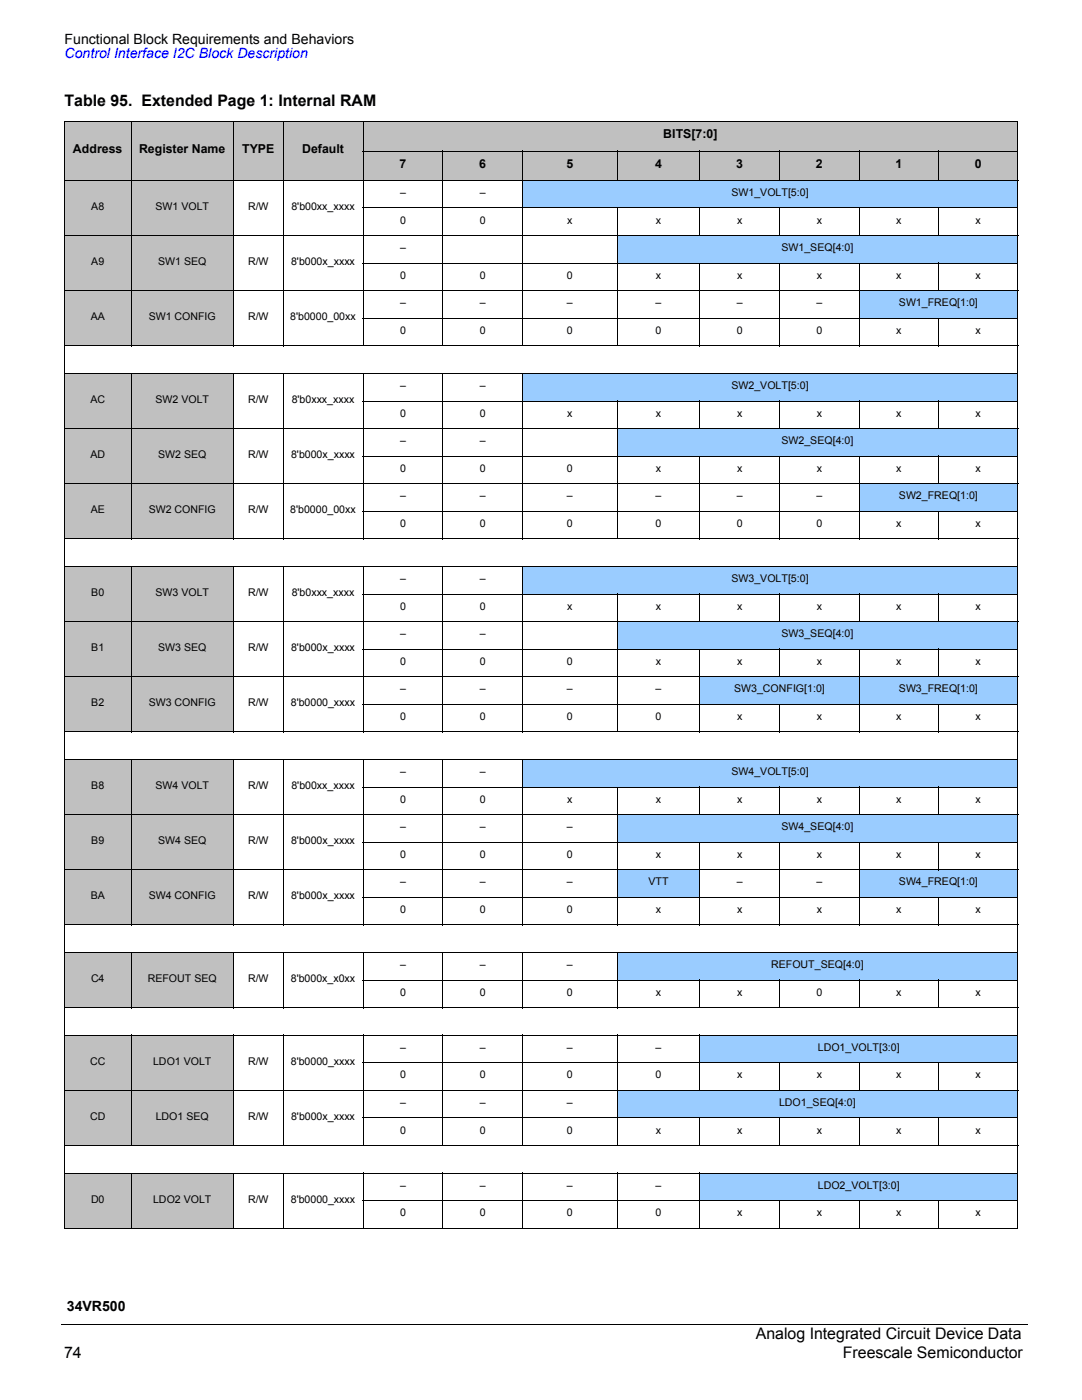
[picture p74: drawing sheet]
<svg xmlns="http://www.w3.org/2000/svg" width="216mm" height="279mm" viewBox="0 0 216 279" stroke-linecap="round" stroke-linejoin="round" font-family="sans-serif">
<defs><g id="words">
<g font-size="3.2">
<text x="12.9" y="21.1">Table 95. Extended Page 1: Internal RAM</text>
<text x="150.8" y="267.2">Analog Integrated Circuit Device Data</text>
<text x="12.8" y="271.1">74</text>
<text x="168.2" y="271.1">Freescale Semiconductor</text>
</g>
<g font-size="2.8">
<text x="12.9" y="8.7">Functional Block Requirements and Behaviors</text>
<text x="13.3" y="261.7">34VR500</text>
</g>
<text font-size="2.8" fill="#00f" x="12.9" y="11.5">Control Interface I2C Block Description</text>
<g font-size="2.5">
<text x="132.4" y="27.6">BITS[7:0]</text>
<text x="14.6" y="30.6">Address</text>
<text x="27.7" y="30.6">Register Name</text>
<text x="48.3" y="30.6">TYPE</text>
<text x="60.3" y="30.6">Default</text>
<text x="79.7" y="33.5">7</text>
<text x="95.6" y="33.5">6</text>
<text x="113" y="33.5">5</text>
<text x="130.7" y="33.5">4</text>
<text x="146.9" y="33.5">3</text>
<text x="162.8" y="33.5">2</text>
<text x="178.7" y="33.5">1</text>
<text x="194.5" y="33.5">0</text>
</g>
<g font-size="2.1">
<text x="18.2" y="41.9">A8</text>
<text x="31" y="41.9">SW1 VOLT</text>
<text x="49.5" y="41.9">R/W</text>
<text x="58.1" y="41.9">8'b00xx_xxxx</text>
<text x="79.8" y="39.1">–</text>
<text x="95.7" y="39.1">–</text>
<text x="145.9" y="39.1">SW1_VOLT[5:0]</text>
<text x="79.8" y="44.6">0</text>
<text x="95.7" y="44.6">0</text>
<text x="113.2" y="44.6">x</text>
<text x="130.9" y="44.6">x</text>
<text x="147.1" y="44.6">x</text>
<text x="163" y="44.6">x</text>
<text x="178.8" y="44.6">x</text>
<text x="194.6" y="44.6">x</text>
<text x="18.2" y="52.9">A9</text>
<text x="31.6" y="52.9">SW1 SEQ</text>
<text x="49.5" y="52.9">R/W</text>
<text x="58.1" y="52.9">8'b000x_xxxx</text>
<text x="79.8" y="50.1">–</text>
<text x="155.9" y="50.1">SW1_SEQ[4:0]</text>
<text x="79.8" y="55.6">0</text>
<text x="95.7" y="55.6">0</text>
<text x="113.1" y="55.6">0</text>
<text x="130.9" y="55.6">x</text>
<text x="147.1" y="55.6">x</text>
<text x="163" y="55.6">x</text>
<text x="178.8" y="55.6">x</text>
<text x="194.6" y="55.6">x</text>
<text x="18.1" y="63.9">AA</text>
<text x="29.7" y="63.9">SW1 CONFIG</text>
<text x="49.5" y="63.9">R/W</text>
<text x="57.9" y="63.9">8'b0000_00xx</text>
<text x="79.8" y="61.1">–</text>
<text x="95.7" y="61.1">–</text>
<text x="113.1" y="61.1">–</text>
<text x="130.8" y="61.1">–</text>
<text x="147" y="61.1">–</text>
<text x="162.9" y="61.1">–</text>
<text x="179.4" y="61.1">SW1_FREQ[1:0]</text>
<text x="79.8" y="66.6">0</text>
<text x="95.7" y="66.6">0</text>
<text x="113.1" y="66.6">0</text>
<text x="130.8" y="66.6">0</text>
<text x="147" y="66.6">0</text>
<text x="162.9" y="66.6">0</text>
<text x="178.8" y="66.6">x</text>
<text x="194.6" y="66.6">x</text>
<text x="79.8" y="77.6">–</text>
<text x="95.7" y="77.6">–</text>
<text x="145.9" y="77.6">SW2_VOLT[5:0]</text>
<text x="18" y="80.4">AC</text>
<text x="31" y="80.4">SW2 VOLT</text>
<text x="49.5" y="80.4">R/W</text>
<text x="58.2" y="80.4">8'b0xxx_xxxx</text>
<text x="79.8" y="83.1">0</text>
<text x="95.7" y="83.1">0</text>
<text x="113.2" y="83.1">x</text>
<text x="130.9" y="83.1">x</text>
<text x="147.1" y="83.1">x</text>
<text x="163" y="83.1">x</text>
<text x="178.8" y="83.1">x</text>
<text x="194.6" y="83.1">x</text>
<text x="79.8" y="88.6">–</text>
<text x="95.7" y="88.6">–</text>
<text x="155.9" y="88.6">SW2_SEQ[4:0]</text>
<text x="18" y="91.4">AD</text>
<text x="31.6" y="91.4">SW2 SEQ</text>
<text x="49.5" y="91.4">R/W</text>
<text x="58.1" y="91.4">8'b000x_xxxx</text>
<text x="79.8" y="94.1">0</text>
<text x="95.7" y="94.1">0</text>
<text x="113.1" y="94.1">0</text>
<text x="130.9" y="94.1">x</text>
<text x="147.1" y="94.1">x</text>
<text x="163" y="94.1">x</text>
<text x="178.8" y="94.1">x</text>
<text x="194.6" y="94.1">x</text>
<text x="79.8" y="99.7">–</text>
<text x="95.7" y="99.7">–</text>
<text x="113.1" y="99.7">–</text>
<text x="130.8" y="99.7">–</text>
<text x="147" y="99.7">–</text>
<text x="162.9" y="99.7">–</text>
<text x="179.4" y="99.7">SW2_FREQ[1:0]</text>
<text x="18.1" y="102.4">AE</text>
<text x="29.7" y="102.4">SW2 CONFIG</text>
<text x="49.5" y="102.4">R/W</text>
<text x="57.9" y="102.4">8'b0000_00xx</text>
<text x="79.8" y="105.2">0</text>
<text x="95.7" y="105.2">0</text>
<text x="113.1" y="105.2">0</text>
<text x="130.8" y="105.2">0</text>
<text x="147" y="105.2">0</text>
<text x="162.9" y="105.2">0</text>
<text x="178.8" y="105.2">x</text>
<text x="194.6" y="105.2">x</text>
<text x="18.2" y="118.9">B0</text>
<text x="31" y="118.9">SW3 VOLT</text>
<text x="49.5" y="118.9">R/W</text>
<text x="58.2" y="118.9">8'b0xxx_xxxx</text>
<text x="79.8" y="116.2">–</text>
<text x="95.7" y="116.2">–</text>
<text x="145.9" y="116.2">SW3_VOLT[5:0]</text>
<text x="79.8" y="121.7">0</text>
<text x="95.7" y="121.7">0</text>
<text x="113.2" y="121.7">x</text>
<text x="130.9" y="121.7">x</text>
<text x="147.1" y="121.7">x</text>
<text x="163" y="121.7">x</text>
<text x="178.8" y="121.7">x</text>
<text x="194.6" y="121.7">x</text>
<text x="18.2" y="129.9">B1</text>
<text x="31.6" y="129.9">SW3 SEQ</text>
<text x="49.5" y="129.9">R/W</text>
<text x="58.1" y="129.9">8'b000x_xxxx</text>
<text x="79.8" y="127.2">–</text>
<text x="95.7" y="127.2">–</text>
<text x="155.9" y="127.2">SW3_SEQ[4:0]</text>
<text x="79.8" y="132.7">0</text>
<text x="95.7" y="132.7">0</text>
<text x="113.1" y="132.7">0</text>
<text x="130.9" y="132.7">x</text>
<text x="147.1" y="132.7">x</text>
<text x="163" y="132.7">x</text>
<text x="178.8" y="132.7">x</text>
<text x="194.6" y="132.7">x</text>
<text x="18.2" y="140.9">B2</text>
<text x="29.7" y="140.9">SW3 CONFIG</text>
<text x="49.5" y="140.9">R/W</text>
<text x="58" y="140.9">8'b0000_xxxx</text>
<text x="79.8" y="143.7">0</text>
<text x="79.8" y="138.2">–</text>
<text x="95.7" y="143.7">0</text>
<text x="95.7" y="138.2">–</text>
<text x="113.1" y="143.7">0</text>
<text x="113.1" y="138.2">–</text>
<text x="130.8" y="143.7">0</text>
<text x="130.8" y="138.2">–</text>
<text x="146.5" y="138.2">SW3_CONFIG[1:0]</text>
<text x="147.1" y="143.7">x</text>
<text x="163" y="143.7">x</text>
<text x="178.8" y="143.7">x</text>
<text x="179.4" y="138.2">SW3_FREQ[1:0]</text>
<text x="194.6" y="143.7">x</text>
<text x="79.8" y="154.7">–</text>
<text x="95.7" y="154.7">–</text>
<text x="145.9" y="154.7">SW4_VOLT[5:0]</text>
<text x="18.2" y="157.4">B8</text>
<text x="31" y="157.4">SW4 VOLT</text>
<text x="49.5" y="157.4">R/W</text>
<text x="58.1" y="157.4">8'b00xx_xxxx</text>
<text x="79.8" y="160.2">0</text>
<text x="95.7" y="160.2">0</text>
<text x="113.2" y="160.2">x</text>
<text x="130.9" y="160.2">x</text>
<text x="147.1" y="160.2">x</text>
<text x="163" y="160.2">x</text>
<text x="178.8" y="160.2">x</text>
<text x="194.6" y="160.2">x</text>
<text x="79.8" y="165.7">–</text>
<text x="95.7" y="165.7">–</text>
<text x="113.1" y="165.7">–</text>
<text x="155.9" y="165.7">SW4_SEQ[4:0]</text>
<text x="18.2" y="168.4">B9</text>
<text x="31.6" y="168.4">SW4 SEQ</text>
<text x="49.5" y="168.4">R/W</text>
<text x="58.1" y="168.4">8'b000x_xxxx</text>
<text x="79.8" y="171.2">0</text>
<text x="95.7" y="171.2">0</text>
<text x="113.1" y="171.2">0</text>
<text x="130.9" y="171.2">x</text>
<text x="147.1" y="171.2">x</text>
<text x="163" y="171.2">x</text>
<text x="178.8" y="171.2">x</text>
<text x="194.6" y="171.2">x</text>
<text x="18.1" y="179.5">BA</text>
<text x="29.7" y="179.5">SW4 CONFIG</text>
<text x="49.5" y="179.5">R/W</text>
<text x="58.1" y="179.5">8'b000x_xxxx</text>
<text x="79.8" y="176.7">–</text>
<text x="95.7" y="176.7">–</text>
<text x="113.1" y="176.7">–</text>
<text x="129.4" y="176.7">VTT</text>
<text x="147" y="176.7">–</text>
<text x="162.9" y="176.7">–</text>
<text x="179.4" y="176.7">SW4_FREQ[1:0]</text>
<text x="79.8" y="182.2">0</text>
<text x="95.7" y="182.2">0</text>
<text x="113.1" y="182.2">0</text>
<text x="130.9" y="182.2">x</text>
<text x="147.1" y="182.2">x</text>
<text x="163" y="182.2">x</text>
<text x="178.8" y="182.2">x</text>
<text x="194.6" y="182.2">x</text>
<text x="18.2" y="196">C4</text>
<text x="29.5" y="196">REFOUT SEQ</text>
<text x="49.5" y="196">R/W</text>
<text x="58" y="196">8'b000x_x0xx</text>
<text x="79.8" y="193.2">–</text>
<text x="95.7" y="193.2">–</text>
<text x="113.1" y="193.2">–</text>
<text x="153.9" y="193.2">REFOUT_SEQ[4:0]</text>
<text x="79.8" y="198.7">0</text>
<text x="95.7" y="198.7">0</text>
<text x="113.1" y="198.7">0</text>
<text x="130.9" y="198.7">x</text>
<text x="147.1" y="198.7">x</text>
<text x="162.9" y="198.7">0</text>
<text x="178.8" y="198.7">x</text>
<text x="194.6" y="198.7">x</text>
<text x="79.8" y="209.7">–</text>
<text x="95.7" y="209.7">–</text>
<text x="113.1" y="209.7">–</text>
<text x="130.8" y="209.7">–</text>
<text x="163.2" y="209.7">LDO1_VOLT[3:0]</text>
<text x="18" y="212.5">CC</text>
<text x="30.5" y="212.5">LDO1 VOLT</text>
<text x="49.5" y="212.5">R/W</text>
<text x="58" y="212.5">8'b0000_xxxx</text>
<text x="79.8" y="215.2">0</text>
<text x="95.7" y="215.2">0</text>
<text x="113.1" y="215.2">0</text>
<text x="130.8" y="215.2">0</text>
<text x="147.1" y="215.2">x</text>
<text x="163" y="215.2">x</text>
<text x="178.8" y="215.2">x</text>
<text x="194.6" y="215.2">x</text>
<text x="79.8" y="220.7">–</text>
<text x="95.7" y="220.7">–</text>
<text x="113.1" y="220.7">–</text>
<text x="155.5" y="220.7">LDO1_SEQ[4:0]</text>
<text x="18" y="223.5">CD</text>
<text x="31.1" y="223.5">LDO1 SEQ</text>
<text x="49.5" y="223.5">R/W</text>
<text x="58.1" y="223.5">8'b000x_xxxx</text>
<text x="79.8" y="226.2">0</text>
<text x="95.7" y="226.2">0</text>
<text x="113.1" y="226.2">0</text>
<text x="130.9" y="226.2">x</text>
<text x="147.1" y="226.2">x</text>
<text x="163" y="226.2">x</text>
<text x="178.8" y="226.2">x</text>
<text x="194.6" y="226.2">x</text>
<text x="18.2" y="240">D0</text>
<text x="30.5" y="240">LDO2 VOLT</text>
<text x="49.5" y="240">R/W</text>
<text x="58" y="240">8'b0000_xxxx</text>
<text x="79.8" y="237.2">–</text>
<text x="95.7" y="237.2">–</text>
<text x="113.1" y="237.2">–</text>
<text x="130.8" y="237.2">–</text>
<text x="163.2" y="237.2">LDO2_VOLT[3:0]</text>
<text x="79.8" y="242.7">0</text>
<text x="95.7" y="242.7">0</text>
<text x="113.1" y="242.7">0</text>
<text x="130.8" y="242.7">0</text>
<text x="147.1" y="242.7">x</text>
<text x="163" y="242.7">x</text>
<text x="178.8" y="242.7">x</text>
<text x="194.6" y="242.7">x</text>
</g>
</g></defs>
<path d="M12.3 264.4h192.8" fill="none" stroke="#000" stroke-width=".2"/>
<g fill="#c0c0c0">
<path d="M12.9 24.3h13.2v11.7h-13.2z"/>
<path d="M26.1 24.3h20.5v11.7h-20.5z"/>
<path d="M46.6 24.3h9.9v11.7h-9.9z"/>
<path d="M56.5 24.3h16v11.7h-16z"/>
<path d="M72.5 24.3h130.6v5.8h-130.6z"/>
<path d="M72.5 30.1h15.8v5.9h-15.8z"/>
<path d="M88.3 30.1h15.9v5.9h-15.9z"/>
<path d="M104.2 30.1h18.9v5.9h-18.9z"/>
<path d="M123.1 30.1h16.5v5.9h-16.5z"/>
<path d="M139.6 30.1h15.9v5.9h-15.9z"/>
<path d="M155.5 30.1h15.9v5.9h-15.9z"/>
<path d="M171.4 30.1h15.9v5.9h-15.9z"/>
<path d="M187.3 30.1h15.8v5.9h-15.8z"/>
<path d="M12.9 36h13.2v11h-13.2z"/>
<path d="M26.1 36h20.5v11h-20.5z"/>
</g>
<g fill="#fff">
<path d="M46.6 36h9.9v11h-9.9z"/>
<path d="M56.5 36h16v11h-16z"/>
</g>
<path d="M104.2 36h98.9v5.5h-98.9z" fill="#9accff"/>
<g fill="#c0c0c0">
<path d="M12.9 47h13.2v11h-13.2z"/>
<path d="M26.1 47h20.5v11h-20.5z"/>
</g>
<g fill="#fff">
<path d="M46.6 47h9.9v11h-9.9z"/>
<path d="M56.5 47h16v11h-16z"/>
</g>
<path d="M123.1 47h80v5.5h-80z" fill="#9accff"/>
<g fill="#c0c0c0">
<path d="M12.9 58h13.2v11h-13.2z"/>
<path d="M26.1 58h20.5v11h-20.5z"/>
</g>
<g fill="#fff">
<path d="M46.6 58h9.9v11h-9.9z"/>
<path d="M56.5 58h16v11h-16z"/>
</g>
<path d="M171.4 58h31.7v5.5h-31.7z" fill="#9accff"/>
<g fill="#c0c0c0">
<path d="M12.9 74.5h13.2v11h-13.2z"/>
<path d="M26.1 74.5h20.5v11h-20.5z"/>
</g>
<g fill="#fff">
<path d="M46.6 74.5h9.9v11h-9.9z"/>
<path d="M56.5 74.5h16v11h-16z"/>
<path d="M88.3 74.5h15.9v5.5h-15.9z"/>
</g>
<path d="M104.2 74.5h98.9v5.5h-98.9z" fill="#9accff"/>
<g fill="#c0c0c0">
<path d="M12.9 85.5h13.2v11h-13.2z"/>
<path d="M26.1 85.5h20.5v11h-20.5z"/>
</g>
<g fill="#fff">
<path d="M46.6 85.5h9.9v11h-9.9z"/>
<path d="M56.5 85.5h16v11h-16z"/>
</g>
<path d="M123.1 85.5h80v5.5h-80z" fill="#9accff"/>
<g fill="#c0c0c0">
<path d="M12.9 96.5h13.2v11h-13.2z"/>
<path d="M26.1 96.5h20.5v11h-20.5z"/>
</g>
<g fill="#fff">
<path d="M46.6 96.5h9.9v11h-9.9z"/>
<path d="M56.5 96.5h16v11h-16z"/>
</g>
<path d="M171.4 96.5h31.7v5.5h-31.7z" fill="#9accff"/>
<g fill="#c0c0c0">
<path d="M12.9 113.1h13.2v11h-13.2z"/>
<path d="M26.1 113.1h20.5v11h-20.5z"/>
</g>
<g fill="#fff">
<path d="M46.6 113.1h9.9v11h-9.9z"/>
<path d="M56.5 113.1h16v11h-16z"/>
<path d="M88.3 113.1h15.9v5.5h-15.9z"/>
</g>
<path d="M104.2 113.1h98.9v5.5h-98.9z" fill="#9accff"/>
<g fill="#c0c0c0">
<path d="M12.9 124.1h13.2v11h-13.2z"/>
<path d="M26.1 124.1h20.5v11h-20.5z"/>
</g>
<g fill="#fff">
<path d="M46.6 124.1h9.9v11h-9.9z"/>
<path d="M56.5 124.1h16v11h-16z"/>
</g>
<path d="M123.1 124.1h80v5.5h-80z" fill="#9accff"/>
<g fill="#c0c0c0">
<path d="M12.9 135.1h13.2v11h-13.2z"/>
<path d="M26.1 135.1h20.5v11h-20.5z"/>
</g>
<g fill="#fff">
<path d="M46.6 135.1h9.9v11h-9.9z"/>
<path d="M56.5 135.1h16v11h-16z"/>
</g>
<g fill="#9accff">
<path d="M139.6 135.1h31.8v5.5h-31.8z"/>
<path d="M171.4 135.1h31.7v5.5h-31.7z"/>
</g>
<g fill="#c0c0c0">
<path d="M12.9 151.6h13.2v11h-13.2z"/>
<path d="M26.1 151.6h20.5v11h-20.5z"/>
</g>
<g fill="#fff">
<path d="M46.6 151.6h9.9v11h-9.9z"/>
<path d="M56.5 151.6h16v11h-16z"/>
<path d="M88.3 151.6h15.9v5.5h-15.9z"/>
</g>
<path d="M104.2 151.6h98.9v5.5h-98.9z" fill="#9accff"/>
<g fill="#c0c0c0">
<path d="M12.9 162.6h13.2v11h-13.2z"/>
<path d="M26.1 162.6h20.5v11h-20.5z"/>
</g>
<g fill="#fff">
<path d="M46.6 162.6h9.9v11h-9.9z"/>
<path d="M56.5 162.6h16v11h-16z"/>
</g>
<path d="M123.1 162.6h80v5.5h-80z" fill="#9accff"/>
<g fill="#c0c0c0">
<path d="M12.9 173.6h13.2v11h-13.2z"/>
<path d="M26.1 173.6h20.5v11h-20.5z"/>
</g>
<g fill="#fff">
<path d="M46.6 173.6h9.9v11h-9.9z"/>
<path d="M56.5 173.6h16v11h-16z"/>
</g>
<g fill="#9accff">
<path d="M123.1 173.6h16.5v5.5h-16.5z"/>
<path d="M171.4 173.6h31.7v5.5h-31.7z"/>
</g>
<g fill="#c0c0c0">
<path d="M12.9 190.1h13.2v11h-13.2z"/>
<path d="M26.1 190.1h20.5v11h-20.5z"/>
</g>
<g fill="#fff">
<path d="M46.6 190.1h9.9v11h-9.9z"/>
<path d="M56.5 190.1h16v11h-16z"/>
</g>
<path d="M123.1 190.1h80v5.5h-80z" fill="#9accff"/>
<g fill="#c0c0c0">
<path d="M12.9 206.6h13.2v11h-13.2z"/>
<path d="M26.1 206.6h20.5v11h-20.5z"/>
</g>
<g fill="#fff">
<path d="M46.6 206.6h9.9v11h-9.9z"/>
<path d="M56.5 206.6h16v11h-16z"/>
</g>
<path d="M139.6 206.6h63.5v5.5h-63.5z" fill="#9accff"/>
<g fill="#c0c0c0">
<path d="M12.9 217.6h13.2v11h-13.2z"/>
<path d="M26.1 217.6h20.5v11h-20.5z"/>
</g>
<g fill="#fff">
<path d="M46.6 217.6h9.9v11h-9.9z"/>
<path d="M56.5 217.6h16v11h-16z"/>
</g>
<path d="M123.1 217.6h80v5.5h-80z" fill="#9accff"/>
<g fill="#c0c0c0">
<path d="M12.9 234.1h13.2v11h-13.2z"/>
<path d="M26.1 234.1h20.5v11h-20.5z"/>
</g>
<g fill="#fff">
<path d="M46.6 234.1h9.9v11h-9.9z"/>
<path d="M56.5 234.1h16v11h-16z"/>
</g>
<path d="M139.6 234.1h63.5v5.5h-63.5z" fill="#9accff"/>
<g fill="none" stroke="#000" stroke-width=".2">
<path d="M12.8 36h190.4M12.8 24.3h59.6M12.9 24.3v11.6M12.9 36.1v32.8M26.1 24.3v44.8M46.6 24.3v44.8M56.5 24.3v44.8M72.4 30.1h130.8M72.5 24.2v44.9M72.5 24.3h130.6M88.3 30.1v39M104.2 30.1v39"/>
<path d="M123.1 30.1v6M139.6 30.1v6M155.5 30.1v6M171.4 30.1v6M187.3 30.1v6M203.1 24.4v5.7M203.1 30.2v5.7M203.1 36.1v5.3M12.8 47h190.4M12.8 58h190.4M72.4 41.5h130.8M72.4 52.5h130.8"/>
<path d="M123.1 41.4v27.7M139.6 41.4v5.7M139.6 52.4v16.7M155.5 41.4v5.7M155.5 52.4v16.7M171.4 41.4v5.7M171.4 52.4v16.7M187.3 41.4v5.7M187.3 52.4v5.7M203.1 41.6v5.3M203.1 47.1v5.3M203.1 52.6v5.3"/>
<path d="M203.1 58.1v5.3M12.8 69h190.4M12.8 74.5h190.3M12.9 69.1v5.3M12.9 74.6v32.9M26.1 74.4v33.2M46.6 74.4v33.2M56.5 74.4v33.2M72.4 63.5h130.8M72.5 74.4v33.2M88.3 74.4v33.2M104.2 74.4v33.2"/>
<path d="M123.1 79.9v27.7M139.6 79.9v5.7M155.5 79.9v5.7M171.4 79.9v5.7M187.3 63.4v5.7M187.3 79.9v5.7M203.1 63.6v5.3M203.1 69.1v10.8M12.8 85.5h190.4M12.8 96.5h190.4M72.4 80h130.8M72.4 91h130.8"/>
<path d="M139.6 91v16.6M155.5 91v16.6M171.4 91v16.6M187.3 91v5.6M203.1 80.1v5.3M203.1 85.6v5.4M203.1 91.1v5.4M203.1 96.6v5.4M12.8 107.5h190.4M12.8 113.1h190.3M12.9 107.6v5.4M12.9 113.1v32.9"/>
<path d="M26.1 113v33.2M46.6 113v33.2M56.5 113v33.2M72.4 102h130.8M72.4 118.6h130.8M72.5 113v33.2M88.3 113v33.2M104.2 113v33.2M123.1 118.5v27.7M139.6 118.5v5.6M155.5 118.5v5.6M171.4 118.5v5.6"/>
<path d="M187.3 102v5.6M187.3 118.5v5.6M203.1 102.1v5.4M203.1 107.6v10.9M203.1 118.6v5.4M12.8 124.1h190.4M12.8 135.1h190.4M72.4 129.6h130.8M139.6 129.5v16.7M155.5 129.5v5.6M171.4 129.5v16.7M187.3 129.5v5.6"/>
<path d="M203.1 124.1v5.4M203.1 129.6v5.4M203.1 135.1v5.4M12.8 146.1h190.4M12.8 151.6h190.3M12.9 146.2v5.3M12.9 151.7v32.8M26.1 151.5v33.2M46.6 151.5v33.2M56.5 151.5v33.2M72.4 140.6h130.8M72.4 157.1h130.8"/>
<path d="M72.5 151.5v33.2M88.3 151.5v33.2M104.2 151.5v33.2M123.1 157v27.7M139.6 157v5.7M155.5 140.5v5.7M155.5 157v5.7M171.4 157v5.7M187.3 140.5v5.7M187.3 157v5.7M203.1 140.7v5.3M203.1 146.2v10.8"/>
<path d="M203.1 157.2v5.3M12.8 162.6h190.4M12.8 173.6h190.4M72.4 168.1h130.8M72.4 179.1h130.8M139.6 168v16.7M155.5 168v16.7M171.4 168v16.7M187.3 168v5.7M187.3 179v5.7M203.1 162.7v5.3M203.1 168.2v5.3"/>
<path d="M203.1 173.7v5.3M203.1 179.2v5.3M12.8 184.6h190.4M12.8 190.1h190.3M12.9 184.7v5.3M12.9 190.2v10.8M26.1 190v11.2M46.6 190v11.2M56.5 190v11.2M72.4 195.6h130.8M72.5 190v11.2M88.3 190v11.2"/>
<path d="M104.2 190v11.2M123.1 190v11.2M139.6 195.5v5.7M155.5 195.5v5.7M171.4 195.5v5.7M187.3 195.5v5.7M203.1 184.7v10.8M203.1 195.7v5.3M12.8 201.1h190.4M12.8 206.6h190.3M12.8 217.6h190.4M12.9 201.2v5.3"/>
<path d="M12.9 206.7v21.8M26.1 206.5v22.2M46.6 206.5v22.2M56.5 206.5v22.2M72.4 212.1h130.8M72.5 206.5v22.2M88.3 206.5v22.2M104.2 206.5v22.2M123.1 206.5v22.2M139.6 206.5v11.2M155.5 212v5.7M171.4 212v5.7"/>
<path d="M187.3 212v5.7M203.1 201.2v10.8M203.1 212.2v5.3M203.1 217.7v5.3M12.8 228.6h190.4M12.8 234.1h190.3M12.9 228.7v5.3M12.9 234.2v10.9M26.1 234v11.2M46.6 234v11.2M56.5 234v11.2M72.4 223.1h130.8"/>
<path d="M72.4 239.6h130.8M72.5 234v11.2M88.3 234v11.2M104.2 234v11.2M123.1 234v11.2M139.6 223v5.7M139.6 234v11.2M155.5 223v5.7M155.5 239.5v5.7M171.4 223v5.7M171.4 239.5v5.7M187.3 223v5.7"/>
<path d="M187.3 239.5v5.7M203.1 223.2v5.3M203.1 228.7v10.8M203.1 239.7v5.3M12.8 245.1h59.6M72.5 245.1h130.7"/>
</g>
<use href="#words"/>
</svg>
